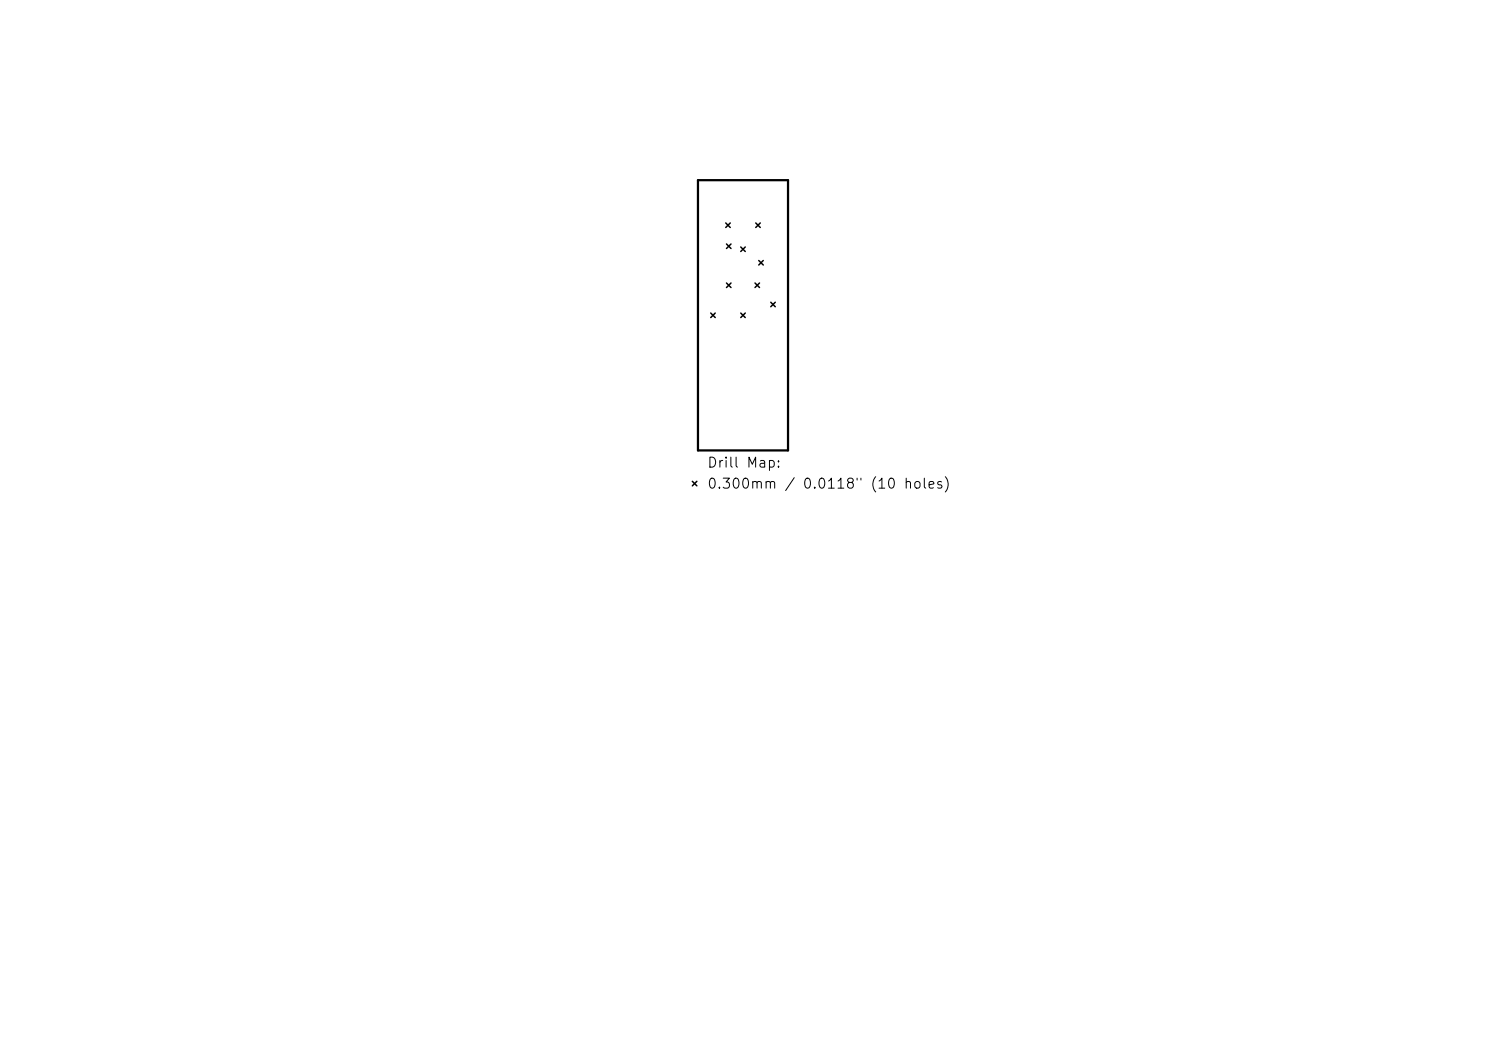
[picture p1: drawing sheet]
<svg xmlns="http://www.w3.org/2000/svg" width="297mm" height="210mm" viewBox="0 0 297 210" stroke-linecap="round" stroke-linejoin="round" font-family="sans-serif">
<defs><g id="words">
<g font-size="2">
<text x="141.2" y="93.9">Drill Map:</text>
<text x="141.2" y="98.1">0.300mm / 0.0118&quot; (10 holes)</text>
</g>
</g></defs>
<path d="M139.5 36h18v54h-18z" fill="none" stroke="#000" stroke-width=".45"/>
<g fill="none" stroke="#000" stroke-width=".3">
<path d="M145.1 44.6l.9 .9M145.2 48.8l.9 .9M145.2 56.6l.9 .9M146 44.6l-.9 .9M146.1 48.8l-.9 .9M146.1 56.6l-.9 .9M148.1 49.4l.9 .9M149 49.4l-.9 .9M150.9 56.6l.9 .9M151.1 44.6l.9 .9M151.7 52.1l.9 .9M151.8 56.6l-.9 .9"/>
<path d="M152 44.6l-.9 .9M152.6 52.1l-.9 .9M142.1 62.6l.9 .9M143 62.6l-.9 .9M148.1 62.6l.9 .9M149 62.6l-.9 .9M154.1 60.4l.9 .9M155 60.4l-.9 .9M138.4 96.2l.9 .9M139.3 96.2l-.9 .9"/>
</g>
<use href="#words"/>
</svg>
